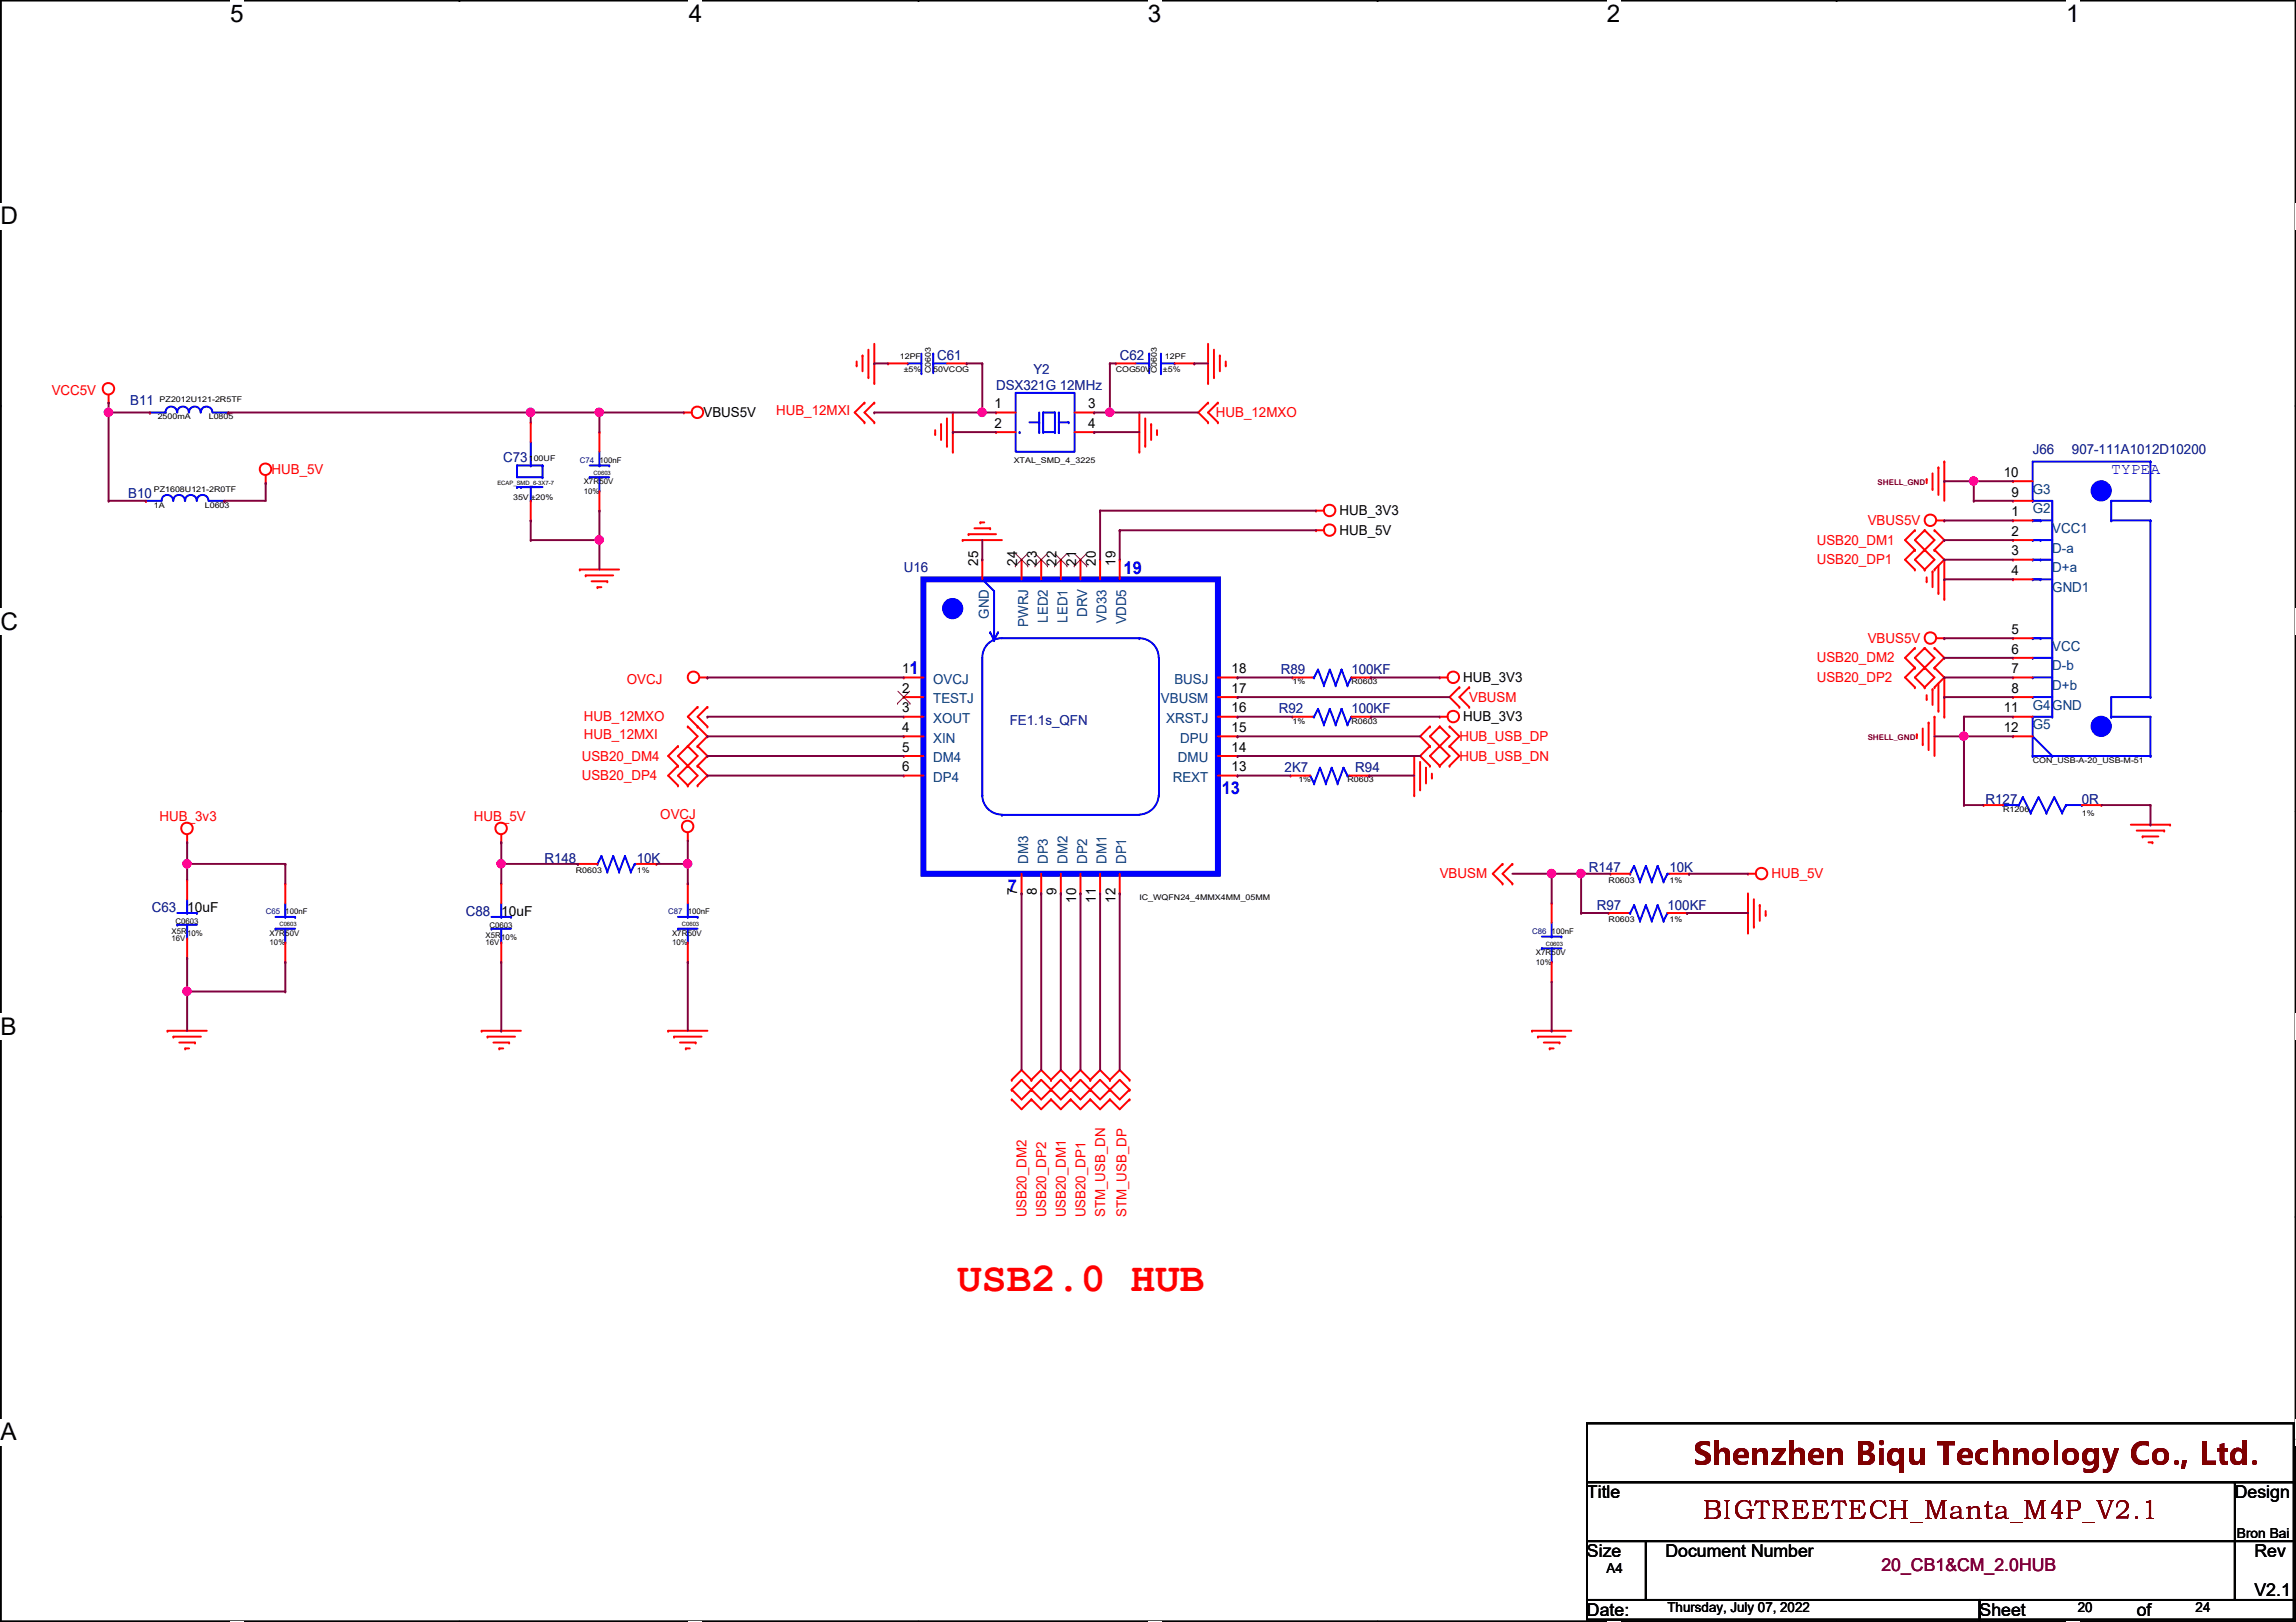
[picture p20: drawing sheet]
<svg xmlns="http://www.w3.org/2000/svg" width="297mm" height="210mm" viewBox="0 0 297 210" stroke-linecap="round" stroke-linejoin="round" font-family="sans-serif">
<defs><g id="words">
<text font-size="5.3" fill="#f00" x="123.8" y="167.1">USB2.0 HUB</text>
<text font-size="4.1" fill="#7f0000" x="219" y="189.5">Shenzhen Biqu Technology Co., Ltd.</text>
<text font-size="3.5" fill="#7f0000" x="220.3" y="196.6">BIGTREETECH_Manta_M4P_V2.1</text>
<g font-size="3.1">
<text x="29.8" y="2.8">5</text>
<text x="89.1" y="2.8">4</text>
<text x="148.5" y="2.8">3</text>
<text x="207.9" y="2.8">2</text>
<text x="267.3" y="2.8">1</text>
<text x=".1" y="29">D</text>
<text x=".1" y="81.5">C</text>
<text x=".1" y="133.9">B</text>
<text x=".1" y="186.4">A</text>
<text x="297" y="186.4">A</text>
</g>
<g font-size="2.3" fill="#00f">
<text x="145.4" y="74.3">19</text>
<text x="117.7" y="87.2">1</text>
<text x="158.1" y="102.7">13</text>
<text x="130.4" y="115.4">7</text>
</g>
<g font-size="2.3">
<text x="205.3" y="193.9">Title</text>
<text x="289.1" y="193.9">Design</text>
<text x="205.3" y="201.5">Size</text>
<text x="215.5" y="201.5">Document Number</text>
<text x="291.7" y="201.5">Rev</text>
<text x="205.3" y="209.1">Date:</text>
<text x="256.1" y="209.1">Sheet</text>
<text x="276.4" y="209.1">of</text>
<text x="291.7" y="206.6">V2.1</text>
</g>
<text font-size="2.3" fill="#7f003f" x="243.4" y="203.3">20_CB1&amp;CM_2.0HUB</text>
<text font-size="2" fill="#00f" x="273.1" y="61.3">TYPEA</text>
<g font-size="1.8" fill="#00007f">
<text x="121.2" y="46.6">C61</text>
<text x="144.9" y="46.6">C62</text>
<text x="16.8" y="52.5">B11</text>
<text x="128.9" y="50.4">DSX321G 12MHz</text>
<text x="133.7" y="48.4">Y2</text>
<text x="65.1" y="59.8">C73</text>
<text x="263" y="58.8">J66</text>
<text x="268.1" y="58.8">907-111A1012D10200</text>
<text x="16.6" y="64.4">B10</text>
<text x="116.9" y="74">U16</text>
<text x="165.7" y="87.2">R89</text>
<text x="174.8" y="87.2">100KF</text>
<text x="130.6" y="93.9">FE1.1s_QFN</text>
<text x="165.4" y="92.3">R92</text>
<text x="174.8" y="92.3">100KF</text>
<text x="166.2" y="99.9">2K7</text>
<text x="175.3" y="99.9">R94</text>
<text x="256.9" y="104">R127</text>
<text x="269.3" y="104">0R</text>
<text x="70.4" y="111.6">R148</text>
<text x="82.4" y="111.6">10K</text>
<text x="205.6" y="112.9">R147</text>
<text x="216" y="112.9">10K</text>
<text x="19.6" y="118">C63</text>
<text x="60.3" y="118.5">C88</text>
<text x="206.6" y="117.7">R97</text>
<text x="215.7" y="117.7">100KF</text>
</g>
<g font-size="1.8" fill="#f00">
<text x="6.7" y="51.2">VCC5V</text>
<text x="100.4" y="53.7">HUB_12MXI</text>
<text x="157.3" y="54">HUB_12MXO</text>
<text x="35.1" y="61.3">HUB_5V</text>
<text x="235" y="70.5">USB20_DM1</text>
<text x="241.6" y="67.9">VBUS5V</text>
<text x="235" y="73">USB20_DP1</text>
<text x="241.6" y="83.2">VBUS5V</text>
<text x="81.1" y="88.5">OVCJ</text>
<text x="235" y="88.3">USB20_DP2</text>
<text x="235" y="85.7">USB20_DM2</text>
<text x="75.5" y="93.3">HUB_12MXO</text>
<text x="75.5" y="95.6">HUB_12MXI</text>
<text x="188.8" y="95.9">HUB_USB_DP</text>
<text x="190.1" y="90.8">VBUSM</text>
<text x="75.3" y="98.4">USB20_DM4</text>
<text x="75.3" y="101">USB20_DP4</text>
<text x="188.8" y="98.4">HUB_USB_DN</text>
<text x="20.7" y="106.3">HUB_3v3</text>
<text x="61.3" y="106.3">HUB_5V</text>
<text x="85.4" y="106">OVCJ</text>
<text x="186.3" y="113.7">VBUSM</text>
<text x="229.2" y="113.7">HUB_5V</text>
<text x="132.8" y="157.5" transform="rotate(-90 132.8 157.5)">USB20_DM2</text>
<text x="135.3" y="157.5" transform="rotate(-90 135.3 157.5)">USB20_DP2</text>
<text x="137.9" y="157.5" transform="rotate(-90 137.9 157.5)">USB20_DM1</text>
<text x="140.4" y="157.5" transform="rotate(-90 140.4 157.5)">USB20_DP1</text>
<text x="143" y="157.5" transform="rotate(-90 143 157.5)">STM_USB_DN</text>
<text x="145.8" y="157.5" transform="rotate(-90 145.8 157.5)">STM_USB_DP</text>
</g>
<g font-size="1.8">
<text x="91" y="54">VBUS5V</text>
<text x="128.6" y="52.8">1</text>
<text x="140.8" y="52.8">3</text>
<text x="128.6" y="55.4">2</text>
<text x="140.8" y="55.4">4</text>
<text x="259.2" y="61.7">10</text>
<text x="260.2" y="64.3">9</text>
<text x="173.3" y="69.2">HUB_5V</text>
<text x="173.3" y="66.7">HUB_3V3</text>
<text x="260.2" y="69.3">2</text>
<text x="260.2" y="71.9">3</text>
<text x="260.2" y="66.8">1</text>
<text x="126.5" y="73.2" transform="rotate(-90 126.5 73.2)">25</text>
<text x="131.6" y="73.2" transform="rotate(-90 131.6 73.2)">24</text>
<text x="134.2" y="73.2" transform="rotate(-90 134.2 73.2)">23</text>
<text x="136.7" y="73.2" transform="rotate(-90 136.7 73.2)">22</text>
<text x="139.2" y="73.2" transform="rotate(-90 139.2 73.2)">21</text>
<text x="141.8" y="73.2" transform="rotate(-90 141.8 73.2)">20</text>
<text x="144.3" y="73.2" transform="rotate(-90 144.3 73.2)">19</text>
<text x="260.2" y="74.4">4</text>
<text x="260.2" y="82">5</text>
<text x="116.7" y="89.7">2</text>
<text x="116.7" y="87.1">1</text>
<text x="159.3" y="89.7">17</text>
<text x="159.3" y="87.1">18</text>
<text x="189.3" y="88.3">HUB_3V3</text>
<text x="260.2" y="87.1">7</text>
<text x="260.2" y="84.6">6</text>
<text x="260.2" y="89.7">8</text>
<text x="116.7" y="92.2">3</text>
<text x="116.7" y="94.7">4</text>
<text x="159.3" y="94.7">15</text>
<text x="159.3" y="92.2">16</text>
<text x="189.3" y="93.3">HUB_3V3</text>
<text x="259.2" y="92.2">11</text>
<text x="259.2" y="94.7">12</text>
<text x="116.7" y="97.3">5</text>
<text x="116.7" y="99.8">6</text>
<text x="159.3" y="99.8">13</text>
<text x="159.3" y="97.3">14</text>
<text x="24.2" y="118">10uF</text>
<text x="64.9" y="118.5">10uF</text>
<text x="131.6" y="115.8" transform="rotate(-90 131.6 115.8)">7</text>
<text x="134.2" y="115.8" transform="rotate(-90 134.2 115.8)">8</text>
<text x="136.7" y="115.8" transform="rotate(-90 136.7 115.8)">9</text>
<text x="139.2" y="116.8" transform="rotate(-90 139.2 116.8)">10</text>
<text x="141.8" y="116.8" transform="rotate(-90 141.8 116.8)">11</text>
<text x="144.3" y="116.8" transform="rotate(-90 144.3 116.8)">12</text>
<text x="207.9" y="203.6">A4</text>
<text x="289.4" y="199">Bron Bai</text>
<text x="215.7" y="208.7">Thursday, July 07, 2022</text>
<text x="268.8" y="208.7">20</text>
<text x="284.1" y="208.7">24</text>
</g>
<g font-size="1.8" fill="#003f7f">
<text x="263" y="63.9">G3</text>
<text x="263" y="66.4">G2</text>
<text x="265.5" y="71.5">D-a</text>
<text x="265.5" y="69">VCC1</text>
<text x="265.5" y="74">D+a</text>
<text x="265.5" y="76.6">GND1</text>
<text x="127.9" y="80.1" transform="rotate(-90 127.9 80.1)">GND</text>
<text x="133" y="81.1" transform="rotate(-90 133 81.1)">PWRJ</text>
<text x="135.5" y="80.6" transform="rotate(-90 135.5 80.6)">LED2</text>
<text x="138.1" y="80.6" transform="rotate(-90 138.1 80.6)">LED1</text>
<text x="140.6" y="79.8" transform="rotate(-90 140.6 79.8)">DRV</text>
<text x="143.2" y="80.6" transform="rotate(-90 143.2 80.6)">VD33</text>
<text x="145.7" y="80.8" transform="rotate(-90 145.7 80.8)">VDD5</text>
<text x="120.7" y="88.5">OVCJ</text>
<text x="151.9" y="88.5">BUSJ</text>
<text x="265.5" y="89.3">D+b</text>
<text x="265.5" y="86.7">D-b</text>
<text x="265.5" y="84.2">VCC</text>
<text x="120.7" y="91">TESTJ</text>
<text x="120.7" y="93.6">XOUT</text>
<text x="150.2" y="91">VBUSM</text>
<text x="150.9" y="93.6">XRSTJ</text>
<text x="263" y="91.8">G4</text>
<text x="263" y="94.4">G5</text>
<text x="265.5" y="91.8">GND</text>
<text x="120.7" y="96.1">XIN</text>
<text x="120.7" y="98.6">DM4</text>
<text x="120.7" y="101.2">DP4</text>
<text x="151.7" y="101.2">REXT</text>
<text x="152.4" y="98.6">DMU</text>
<text x="152.7" y="96.1">DPU</text>
<text x="133" y="111.8" transform="rotate(-90 133 111.8)">DM3</text>
<text x="135.5" y="111.8" transform="rotate(-90 135.5 111.8)">DP3</text>
<text x="138.1" y="111.8" transform="rotate(-90 138.1 111.8)">DM2</text>
<text x="140.6" y="111.8" transform="rotate(-90 140.6 111.8)">DP2</text>
<text x="143.2" y="111.8" transform="rotate(-90 143.2 111.8)">DM1</text>
<text x="145.7" y="111.8" transform="rotate(-90 145.7 111.8)">DP1</text>
</g>
<g font-size="1">
<text x="116.4" y="46.4">12PF</text>
<text x="150.7" y="46.4">12PF</text>
<text x="20.7" y="52">PZ2012U121-2R5TF</text>
<text x="116.9" y="48.2">±5%</text>
<text x="120.4" y="48.3" transform="rotate(-90 120.4 48.3)">C0603</text>
<text x="120.7" y="48.2">50VCOG</text>
<text x="144.4" y="48.2">COG50V</text>
<text x="149.6" y="48.3" transform="rotate(-90 149.6 48.3)">C0603</text>
<text x="150.4" y="48.2">±5%</text>
<text x="20.4" y="54.3">2500mA</text>
<text x="27" y="54.3">L0805</text>
<text x="68.4" y="59.6">100UF</text>
<text x="77.6" y="59.9">100nF</text>
<text x="131.1" y="59.9">XTAL_SMD_4_3225</text>
<text x="19.9" y="63.7">PZ1608U121-2R0TF</text>
<text x="19.9" y="65.7">1A</text>
<text x="26.5" y="65.7">L0603</text>
<text x="66.4" y="64.7">35V ±20%</text>
<text x="75.5" y="62.7">X7R50V</text>
<text x="75.5" y="63.9">10%</text>
<text x="167.2" y="88.6">1%</text>
<text x="174.8" y="88.6">R0603</text>
<text x="167.2" y="93.6">1%</text>
<text x="174.8" y="93.6">R0603</text>
<text x="168" y="101.3">1%</text>
<text x="174.3" y="101.3">R0603</text>
<text x="263" y="98.7">CON_USB-A-20_USB-M-51</text>
<text x="259.2" y="105.1">R1206</text>
<text x="269.3" y="105.6">1%</text>
<text x="74.5" y="112.9">R0603</text>
<text x="82.4" y="112.9">1%</text>
<text x="22.7" y="119.5">C0603</text>
<text x="36.9" y="118.3">100nF</text>
<text x="89" y="118.3">100nF</text>
<text x="147.4" y="116.5">IC_WQFN24_4MMX4MM_05MM</text>
<text x="208.1" y="119.3">R0603</text>
<text x="208.1" y="114.2">R0603</text>
<text x="216" y="119.3">1%</text>
<text x="216" y="114.2">1%</text>
<text x="22.2" y="121.8">16V</text>
<text x="22.2" y="120.8">X5R</text>
<text x="24.2" y="121.1">10%</text>
<text x="34.9" y="121.1">X7R50V</text>
<text x="34.9" y="122.3">10%</text>
<text x="62.8" y="122.3">16V</text>
<text x="62.8" y="121.3">X5R</text>
<text x="63.3" y="120.1">C0603</text>
<text x="64.9" y="121.6">10%</text>
<text x="86.9" y="121.1">X7R50V</text>
<text x="86.9" y="122.3">10%</text>
<text x="198.7" y="123.6">X7R50V</text>
<text x="198.7" y="124.9">10%</text>
<text x="200.7" y="120.8">100nF</text>
</g>
<g font-size="1" fill="#00007f">
<text x="75" y="59.9">C74</text>
<text x="34.4" y="118.3">C65</text>
<text x="86.4" y="118.3">C87</text>
<text x="198.2" y="120.8">C86</text>
</g>
<g font-size="1" fill="#7f0000">
<text x="242.9" y="62.7">SHELL_GND</text>
<text x="241.6" y="95.8">SHELL_GND</text>
</g>
<g font-size=".8">
<text x="64.3" y="62.7">ECAP_SMD_6-3X7-7</text>
<text x="76.8" y="61.5">C0603</text>
<text x="36.1" y="119.9">C0603</text>
<text x="88.2" y="119.9">C0603</text>
<text x="200" y="122.4">C0603</text>
</g>
</g></defs>
<path d="M.1 0h296.9v209.8h-296.9z" fill="none" stroke="#000" stroke-width=".25"/>
<g fill="#fff">
<path d="M29.8 0h1.7v3.5h-1.7z"/>
<path d="M29.8 209.8h1.7v.1h-1.7z"/>
</g>
<path d="M59.4 0h.1M59.4 209.8h.1" fill="none" stroke="#000" stroke-width=".25"/>
<g fill="#fff">
<path d="M89.1 0h1.7v3.5h-1.7z"/>
<path d="M89.1 209.8h1.7v.1h-1.7z"/>
</g>
<path d="M118.8 0h.1M118.8 209.8h.1" fill="none" stroke="#000" stroke-width=".25"/>
<g fill="#fff">
<path d="M148.5 0h1.7v3.5h-1.7z"/>
<path d="M148.5 209.8h1.7v.1h-1.7z"/>
</g>
<path d="M178.2 0h.1M178.2 209.8h.1" fill="none" stroke="#000" stroke-width=".25"/>
<g fill="#fff">
<path d="M207.9 0h1.7v3.5h-1.7z"/>
<path d="M207.9 209.8h1.7v.1h-1.7z"/>
</g>
<path d="M237.6 0h.1M237.6 209.8h.1" fill="none" stroke="#000" stroke-width=".25"/>
<g fill="#fff">
<path d="M267.3 0h1.7v3.5h-1.7z"/>
<path d="M267.3 209.8h1.7v.1h-1.7z"/>
<path d="M.1 26.2h2.2v3.5h-2.2z"/>
<path d="M297 26.2h.1v3.5h-.1z"/>
<path d="M.1 78.7h2.2v3.5h-2.2z"/>
<path d="M297 78.7h.1v3.5h-.1z"/>
</g>
<path d="M.1 52.5h.1M297 52.5h.1" fill="none" stroke="#000" stroke-width=".25"/>
<g fill="#fff">
<path d="M.1 131.1h2.1v3.5h-2.1z"/>
<path d="M297 131.1h.1v3.5h-.1z"/>
</g>
<path d="M.1 104.9h.1M297 104.9h.1" fill="none" stroke="#000" stroke-width=".25"/>
<path d="M.1 104.9h.1M297 104.9h.1" fill="none" stroke="#000" stroke-width=".13"/>
<g fill="#fff">
<path d="M.1 183.6h2.1v3.5h-2.1z"/>
<path d="M297 183.6h.1v3.5h-.1z"/>
</g>
<path d="M.1 157.4h.1M297 157.4h.1M205.3 184.2h91.5v7.6h-91.5zM205.3 191.8h91.5v7.6h-91.5zM205.3 199.4h7.6v7.7h-7.6zM212.9 199.4h76.2v7.7h-76.2zM289.1 199.4h7.7v7.7h-7.7zM289.1 191.8h.1M289.1 191.8v7.6M205.3 207.1h50.8v2.5h-50.8zM256.1 207.1h40.7v2.5h-40.7z" fill="none" stroke="#000" stroke-width=".25"/>
<g fill="none" stroke="#f00" stroke-width=".25">
<path d="M14.1 52.1h.1M14.1 51.1v1M68.7 54.7h.1M68.7 54.7v2.5M77.6 55.9h.1M77.6 55.9v2.6M88.5 53.4h.1M88.5 53.4h1M110.8 47.3h.1M110.8 46.8v.5M111.6 46h.1M111.6 46v2"/>
<path d="M111.8 52.1h.1M111.8 54.7h.1M111.8 52.1l-1.2 1.3 1.2 1.3M112.3 48.8h.1M112.3 45.3v3.5M113.1 49.6h.1M113.1 52.1h.1M113.1 54.7h.1M113.1 44.5v5.1M113.1 52.1l-1.3 1.3 1.3 1.3M121 56.2h.1M121 55.7v.5"/>
<path d="M121.7 54.9h.1M121.7 54.9v2M122.5 57.7h.1M122.5 54.1v3.6M123.3 58.5h.1M123.3 53.4v5.1M144.4 47h.1M144.4 47h2.5M147.4 58.5h.1M147.4 53.4v5.1M148.2 57.7h.1M148.2 54.1v3.6"/>
<path d="M148.9 54.9h.1M148.9 54.9v2M149.7 56.2h.1M149.7 55.7v.5M152 47h2.5M154.5 47h.1M156.3 49.6h.1M156.3 52.1h.1M156.3 54.7h.1M156.3 44.5v5.1M156.3 52.1l-1.3 1.3 1.3 1.3M157.1 48.8h.1"/>
<path d="M157.1 45.3v3.5M157.6 54.7h.1M157.6 52.1h.1M157.6 52.1l-1.3 1.3 1.3 1.3M157.8 46h.1M157.8 46v2M158.6 47.3h.1M158.6 46.8v.5M251.5 59.7h.1M251.5 59.7v5.1M34.4 62.5h.1M34.4 61.5v1"/>
<path d="M68.7 67.4h.1M68.7 64.8v2.6M75 73.7h.1M75 73.7h5.1M75.8 74.5h.1M75.8 74.5h3.5M76.5 75.2h2.1M77.3 76h.1M77.3 76h.5M77.6 66.1h.1M77.6 63.5v2.6M78.6 75.2h.1"/>
<path d="M124.5 69.9h.1M124.5 69.9h5.1M125.3 69.1h.1M125.3 69.1h3.6M126.1 68.4h2M126.8 67.6h.1M126.8 67.6h.5M128.1 68.4h.1M170.3 68.6h.1M170.3 66.1h.1M170.3 68.6h1M170.3 66.1h1"/>
<path d="M247.7 73.7h.1M247.7 71.2h.1M247.7 68.6h.1M247.7 71.2l-1.2 1.2 1.2 1.3M247.7 68.6l-1.2 1.3 1.2 1.3M249 71.2h.1M249 73.7h.1M249 68.6h.1M249 68.6l1.3 1.3-2.6 2.5 1.3 1.3M249 68.6l-1.3 1.3 2.6 2.5-1.3 1.3M249.3 75.2h.1M249.3 62h.1"/>
<path d="M249.3 62v.5M249.3 74.7v.5M250 74h.1M250 63.3h.1M250 61.3v2M250 74v2M250.3 73.7h.1M250.3 71.2h.1M250.3 68.6h.1M250.3 71.2l1.2 1.2M250.3 68.6l1.2 1.3-1.2 1.3M250.5 67.4h1"/>
<path d="M250.8 76.8h.1M250.8 60.5h.1M250.8 60.5v3.6M250.8 73.2v3.6M251.5 67.4h.1M251.5 77.5h.1M251.5 72.4v5.1M251.5 72.4l-1.2 1.3M87.7 96.6h.1M87.7 99.1h.1M87.7 99.1l-1.3 1.3 1.3 1.2M87.7 96.6l-1.3 1.2 1.3 1.3"/>
<path d="M89 96.6h.1M89 94h.1M89 99.1h.1M89 94l1.3 1.3-2.6 2.5 2.6 2.6-1.3 1.2M89 96.6l1.3 1.2-2.6 2.6 1.3 1.2M90.3 91.5h.1M90.3 94h.1M90.3 96.6h.1M90.3 99.1h.1M90.3 91.5l-1.3 1.3 2.5 2.5-1.2 1.3M90.3 96.6l1.2 1.2-1.2 1.3M90.3 99.1l1.2 1.3-1.2 1.2"/>
<path d="M90.5 87.7h1M91.5 87.7h.1M91.5 91.5h.1M91.5 94h.1M91.5 91.5l-1.2 1.3 1.2 1.2M183 97.8v5.1M183.7 98.6v3.6M184.5 99.4h.1M184.5 99.4v2M185 96.6h.1M185 94h.1M185 99.1h.1"/>
<path d="M185 94l-1.3 1.3 1.3 1.3M185 96.6l-1.3 1.2 1.3 1.3M186.3 87.7h.1M186.3 92.8h.1M186.3 94h.1M186.3 96.6h.1M186.3 99.1h.1M186.3 87.7h1M186.3 92.8h1M186.3 94l1.2 1.3-2.5 2.5 1.3 1.3M186.3 94l-1.3 1.3 2.5 2.5-1.2 1.3M187.5 96.6h.1"/>
<path d="M187.5 94h.1M187.5 99.1h.1M187.5 94l1.3 1.3-1.3 1.3M187.5 96.6l1.3 1.2-1.3 1.3M188.8 88.9h.1M188.8 91.5h.1M188.8 88.9l-1.3 1.3 1.3 1.3M190.1 91.5h.1M190.1 88.9h.1M190.1 88.9l-1.3 1.3 1.3 1.3M247.7 88.9h.1M247.7 86.4h.1"/>
<path d="M247.7 83.9h.1M247.7 86.4l-1.2 1.3 1.2 1.2M247.7 83.9l-1.2 1.2 1.2 1.3M248 95h.1M248 95v.5M248.7 96.3h.1M248.7 94.3v2M249 86.4h.1M249 88.9h.1M249 83.9h.1M249 83.9l1.3 1.2-2.6 2.6 1.3 1.2M249 83.9l-1.3 1.2 2.6 2.6-1.3 1.2"/>
<path d="M249.3 90.5h.1M249.3 90v.5M249.5 93.5h.1M249.5 93.5v3.6M250 89.2h.1M250 89.2v2M250.3 92.8h.1M250.3 88.9h.1M250.3 86.4h.1M250.3 83.9h.1M250.3 92.8v5M250.3 86.4l1.2 1.3"/>
<path d="M250.3 83.9l1.2 1.2-1.2 1.3M250.5 82.6h1M250.8 92h.1M250.8 88.4v3.6M251.5 82.6h.1M251.5 92.8h.1M251.5 87.7v5.1M251.5 87.7l-1.2 1.2M24.2 109h.1M24.2 108v1M64.9 109h.1M64.9 108v1"/>
<path d="M87.7 101.6h.1M89 108.8h.1M89 101.6h.1M89 107.7v1.1M90.3 101.6h.1M183 102.9h.1M183.7 102.2h.1M185.2 100.6h.1M185.2 100.1v.5M194.4 111.8h.1M194.4 114.3h.1M194.4 111.8l-1.3 1.3 1.3 1.2"/>
<path d="M195.7 111.8h.1M195.7 114.3h.1M195.7 111.8l-1.3 1.3 1.3 1.2M208.1 118.2h.1M208.1 118.2h2.5M215.7 118.2h2.6M218.3 118.2h.1M226.1 113.1h.1M226.1 113.1h1.1M226.1 115.6v5.1M226.9 119.9h.1M226.9 116.4v3.5"/>
<path d="M227.7 117.1h.1M227.7 117.1v2.1M228.4 118.4h.1M228.4 117.9v.5M275.7 106.7h5.1M276.4 107.5h3.6M277.2 108.2h.1M277.2 108.2h2M278 109h.5M278.5 109h.1M280 107.5h.1M280.8 106.7h.1"/>
<path d="M21.7 133.4h.1M21.7 133.4h5.1M22.4 134.2h.1M22.4 134.2h3.6M23.2 134.9h2M24 135.7h.1M24 135.7h.5M25.2 134.9h.1M62.3 133.4h.1M62.3 133.4h5.1M63.1 134.2h.1M63.1 134.2h3.5"/>
<path d="M63.8 134.9h2.1M64.6 135.7h.1M64.6 135.7h.5M65.9 134.9h.1M86.4 133.4h.1M86.4 133.4h5.1M87.2 134.2h.1M87.2 134.2h3.6M88 134.9h2M88.7 135.7h.1M88.7 135.7h.5M90 134.9h.1"/>
<path d="M130.9 139.7h.1M130.9 139.7l1.3-1.2 1.2 1.2M133.4 139.7h.1M133.4 139.7l1.3-1.2 1.3 1.2M136 139.7h.1M136 139.7l1.2-1.2 1.3 1.2M138.5 139.7h.1M138.5 139.7l1.3-1.2 1.3 1.2M141.1 139.7h.1M141.1 139.7l1.2-1.2 1.3 1.2M143.6 139.7h.1M143.6 139.7l1.3-1.2 1.2 1.2"/>
<path d="M146.1 139.7h.1M198.2 133.4h.1M198.2 133.4h5.1M199 134.2h.1M199 134.2h3.5M199.7 134.9h2.1M200.5 135.7h.1M200.5 135.7h.5M201.8 134.9h.1M226.1 120.7h.1M130.9 142.3h.1M130.9 141h.1"/>
<path d="M130.9 141l1.3-1.3 2.5 2.6 2.5-2.6 2.6 2.6 2.5-2.6 2.6 2.6 1.2-1.3M130.9 141l1.3 1.3 2.5-2.6 2.5 2.6 2.6-2.6 2.5 2.6 2.6-2.6 1.2 1.3M130.9 142.3l1.3 1.3 1.2-1.3M133.4 142.3h.1M133.4 141h.1M133.4 142.3l1.3 1.3 1.3-1.3M136 142.3h.1M136 141h.1M136 142.3l1.2 1.3 1.3-1.3M138.5 142.3h.1M138.5 141h.1M138.5 142.3l1.3 1.3 1.3-1.3"/>
<path d="M141.1 142.3h.1M141.1 141h.1M141.1 142.3l1.2 1.3 1.3-1.3M143.6 142.3h.1M143.6 141h.1M143.6 142.3l1.3 1.3 1.2-1.3M146.1 142.3h.1M146.1 141h.1"/>
<circle cx="14" cy="50.3" r=".75"/>
<circle cx="90.2" cy="53.4" r=".75"/>
<circle cx="34.3" cy="60.7" r=".75"/>
<circle cx="172" cy="66.1" r=".75"/>
<circle cx="172" cy="68.6" r=".75"/>
<circle cx="249.7" cy="67.3" r=".75"/>
<circle cx="89.7" cy="87.6" r=".75"/>
<circle cx="188" cy="87.6" r=".75"/>
<circle cx="188" cy="92.7" r=".75"/>
<circle cx="249.7" cy="82.6" r=".75"/>
<circle cx="24.2" cy="107.2" r=".75"/>
<circle cx="64.8" cy="107.2" r=".75"/>
<circle cx="89" cy="106.9" r=".75"/>
<circle cx="227.9" cy="113" r=".75"/>
</g>
<g fill="none" stroke="#00f" stroke-width=".25">
<path d="M68.7 57.2v3M77.6 58.5v1.7M146.9 47h1.8M148.7 47h.1M148.7 45.8h.1M148.7 45.8v2.5M150.2 48.3h.1M150.2 47h1.8M150.2 45.8v2.5M152 47h.1M66.9 63h.1M66.9 60.2h.1"/>
<path d="M66.9 60.2h3.3M66.9 60.2v1.6h3.3M66.9 63h3.3M67.4 63h.1M68.7 64.8h.1M68.7 60.2h.1M68.7 63v1.8M70.2 61.8h.1M70.2 60.2h.1M70.2 60.2v1.6M76.3 61.8h.1M76.3 60.2h2.5"/>
<path d="M76.3 61.8h2.5M77.6 63.5h.1M77.6 60.2h.1M77.6 61.8v1.7M78.8 60.2h.1M210.6 118.2h.3M210.9 118.2h.1M211.4 117.1h.1M211.4 117.1l-.5 1.1M211.4 117.1l.8 2.1M212.2 119.2h.1M212.9 117.1h.1"/>
<path d="M212.9 117.1l-.7 2.1M212.9 117.1l.8 2.1M213.7 119.2h.1M214.5 117.1h.1M214.5 117.1l-.8 2.1M214.5 117.1l.7 2.1M215.2 119.2h.1M215.7 118.2h.1M215.7 118.2l-.5 1"/>
</g>
<path d="M119.5 75h38.1v38.1h-38.1z" fill="none" stroke="#00f" stroke-width=".76"/>
<circle cx="123.2" cy="78.8" r="1.25" fill="#00f"/>
<g fill="none" stroke="#00f" stroke-width=".25">
<path d="M19.4 53.4h.1M19.4 53.4h2a.74 .74 0 0 1 .8-.8 .74 .74 0 0 1 .7 .8M22.9 53.4a.74 .74 0 0 1 .8-.8 .74 .74 0 0 1 .7 .8M24.5 53.4a.74 .74 0 0 1 .7-.8 .74 .74 0 0 1 .7 .8M26 53.4a.74 .74 0 0 1 .7-.8 .74 .74 0 0 1 .8 .8M27.5 53.4h2M29.5 53.4h.1M117.4 47h.1M117.4 47h1.8M119.2 48.3h.1M119.2 45.8v2.5M120.7 47h.1"/>
<path d="M120.7 45.8h.1M120.7 47h1.8M120.7 45.8v2.5M131.4 50.8h7.6v7.7h-7.6zM131.9 55.9h.1M133.2 54.7h1.2M134.4 54.7h.1M134.4 55.9h.1M134.4 53.4v2.5M135 53.4h.1M135 55.9h.1M135 53.4h1.5"/>
<path d="M135 53.4v2.5M135 55.9h1.5M136.5 53.4h.1M136.5 55.9h.1M136.5 53.4v2.5M137 55.9h.1M137 53.4h.1M137 54.7h1.3M137 53.4v2.5M138.3 54.7h.1M263 59.7h15.2M278.2 59.7h.1"/>
<path d="M278.2 59.7v5.1M18.9 64.8h.1M18.9 64.8h2a.74 .74 0 0 1 .8-.7 .74 .74 0 0 1 .7 .7M22.4 64.8a.74 .74 0 0 1 .8-.7 .74 .74 0 0 1 .7 .7M24 64.8a.74 .74 0 0 1 .7-.7 .74 .74 0 0 1 .7 .7M25.5 64.8a.74 .74 0 0 1 .7-.7 .74 .74 0 0 1 .8 .7M27 64.8h2M29 64.8h.1M127.1 75l1.5 1.5M128.6 76.5h.1M128.6 76.5v6.3M273.1 64.8h.1"/>
<path d="M273.1 67.4h.1M273.1 64.8h5.1M273.1 67.4h5.1M273.1 64.8v2.6M278.2 64.8h.1M278.2 67.4h.1M278.2 67.4v22.8M128.1 81.8h.1M128.1 81.8l.5 1M128.6 82.8h.1M129.1 81.8h.1M129.1 81.8l-.5 1"/>
<path d="M147.4 82.6h.1M147.4 82.6h-17.8a2.48 2.48 0 0 0-2.5 2.5v17.8M147.4 82.6a2.5 2.5 0 0 1 2.5 2.5M149.9 85.1v17.8M169.8 92.8h.2M169.8 87.7h.2M170 92.8h.1M170 87.7h.1M170.5 91.7h.1M170.5 86.7h.1M170.5 91.7l-.5 1.1M170.5 91.7l.8 2.1"/>
<path d="M170.5 86.7l-.5 1M170.5 86.7l.8 2M170.8 99.4h.1M170.8 99.4l.7 2M170.8 99.4l-.8 2M171.3 93.8h.1M171.3 88.7h.1M172 91.7h.1M172 86.7h.1M172 91.7l-.7 2.1M172 91.7l.8 2.1M172 86.7l-.7 2"/>
<path d="M172 86.7l.8 2M172.3 99.4h.1M172.3 99.4l.8 2M172.3 99.4l-.8 2M172.8 93.8h.1M172.8 88.7h.1M173.6 91.7h.1M173.6 86.7h.1M173.6 91.7l-.8 2.1M173.6 91.7l.7 2.1M173.6 86.7l-.8 2M173.6 86.7l.7 2"/>
<path d="M173.8 99.4h.1M173.8 99.4l.5 1M173.8 99.4l-.7 2M174.3 93.8h.1M174.3 88.7h.1M174.8 92.8h.1M174.8 87.7h.1M174.8 92.8l-.5 1M174.8 87.7l-.5 1M265.5 97.8h12.7M273.1 92.8h.1M273.1 92.8h5.1"/>
<path d="M278.2 97.8h.1M278.2 90.2h.1M278.2 90.2h-5.1v2.6M22.9 119.7h.1M22.9 118.2h2.6M22.9 119.7h2.6M24.2 118.2h.1M24.2 116.4v1.8M24.2 119.7v1.8M25.5 118.2h.1M35.6 118.7h2.6M36.9 118.7h.1"/>
<path d="M36.9 116.9v1.8M38.2 118.7h.1M63.6 118.7h2.5M64.9 118.7h.1M64.9 116.9v1.8M66.1 118.7h.1M77.3 111.8h.1M77.8 110.8h.1M77.8 110.8l.8 2M77.8 110.8l-.5 1M78.6 112.8h.1M79.3 110.8h.1"/>
<path d="M79.3 110.8l.8 2M79.3 110.8l-.7 2M80.1 112.8h.1M80.9 110.8h.1M80.9 110.8l.7 2M80.9 110.8l-.8 2M81.6 112.8h.1M82.1 111.8h.1M82.1 111.8l-.5 1M82.1 111.8h.3M127.1 102.9h.1M127.1 102.9a2.5 2.5 0 0 0 2.5 2.5"/>
<path d="M129.6 105.5h.1M129.6 105.5h17.8M149.9 102.9a2.59 2.59 0 0 1-2.5 2.5M149.9 102.9h.1M169.5 100.4h.1M169.5 100.4l.5 1M170 101.4h.1M171.5 101.4h.1M173.1 101.4h.1M174.3 100.4h.1M174.3 100.4h.3M200.7 119.4v1.8"/>
<path d="M210.9 113.1h.1M211.4 112.1h.1M211.4 112.1l.8 2M211.4 112.1l-.5 1M212.2 114.1h.1M212.9 112.1h.1M212.9 112.1l.8 2M212.9 112.1l-.7 2M213.7 114.1h.1M214.5 112.1h.1M214.5 112.1l.7 2M214.5 112.1l-.8 2"/>
<path d="M215.2 114.1h.1M215.7 113.1h.1M215.7 113.1l-.5 1M215.7 113.1h.3M259.2 104.2h.1M259.2 104.2h2M261.2 104.2h.1M261.7 103.2h.1M261.7 103.2l1 2M261.7 103.2l-.5 1M262.7 105.2h.1M262.7 105.2l1-2 1 2"/>
<path d="M264.7 105.2h.1M265.8 103.2h.1M265.8 103.2l-1.1 2M265.8 103.2l1 2M266.8 105.2h.1M267.3 104.2h.1M267.3 104.2h2M267.3 104.2l-.5 1M269.3 104.2h.1M24.2 121.5h.1M35.6 120.2h.1M35.6 120.2h2.6"/>
<path d="M36.9 122h.1M36.9 120.2v1.8M63.6 120.2h.1M63.6 120.2h2.5M64.9 122h.1M64.9 120.2v1.8M199.5 122.7h.1M199.5 121.2h2.5M199.5 122.7h2.5M200.7 124.5h.1M200.7 121.2h.1M200.7 122.7v1.8"/>
<path d="M202 121.2h.1"/>
<circle cx="123.2" cy="78.8" r="1.25"/>
</g>
<g fill="none" stroke="#f00" stroke-width=".25">
<path d="M19.4 53.4h.1M29.5 53.4h.1M114.9 47h.1M114.9 47h2.5M122.5 47h2.5M125 47h.1M128.9 53.4h.1M128.9 55.9h.1M128.9 53.4h2.5M128.9 55.9h2.5M139 53.4h2.6M139 55.9h2.6"/>
<path d="M141.6 53.4h.1M141.6 55.9h.1M18.9 64.8h.1M29 64.8h.1M127.1 72.4h.1M127.1 72.4v2.6M132.2 72.4h.1M132.2 72.4v2.6M134.7 72.4h.1M134.7 72.4v2.6M137.2 72.4h.1M137.2 72.4v2.6"/>
<path d="M139.8 72.4h.1M139.8 72.4v2.6M142.3 72.4h.1M142.3 72.4v2.6M144.9 72.4h.1M144.9 72.4v2.6M116.9 90.2h.1M116.9 92.8h.1M116.9 95.3h.1M116.9 97.8h.1M116.9 87.7h.1M116.9 90.2h2.6"/>
<path d="M116.9 92.8h2.6M116.9 95.3h2.6M116.9 97.8h2.6M116.9 87.7h2.6M157.6 90.2h2.5M157.6 92.8h2.5M157.6 95.3h2.5M157.6 97.8h2.5M157.6 87.7h2.5M160.1 97.8h.1M160.1 95.3h.1M160.1 92.8h.1"/>
<path d="M160.1 90.2h.1M160.1 87.7h.1M167.2 92.8h.1M167.2 87.7h.1M167.2 92.8h2.6M167.2 87.7h2.6M174.8 92.8h2.6M174.8 87.7h2.6M177.4 92.8h.1M177.4 87.7h.1M24.2 113.8h.1M24.2 113.8v2.6"/>
<path d="M36.9 114.3h.1M36.9 114.3v2.6M64.9 114.3h.1M64.9 114.3v2.6M74.8 111.8h.1M74.8 111.8h2.5M82.4 111.8h2.5M84.9 111.8h.1M116.9 100.4h.1M116.9 100.4h2.6M132.2 115.6h.1M132.2 113.1v2.5"/>
<path d="M134.7 115.6h.1M134.7 113.1v2.5M137.2 115.6h.1M137.2 113.1v2.5M139.8 115.6h.1M139.8 113.1v2.5M142.3 115.6h.1M142.3 113.1v2.5M144.9 115.6h.1M144.9 113.1v2.5M157.6 100.4h2.5M160.1 100.4h.1"/>
<path d="M167 100.4h.1M167 100.4h2.5M174.6 100.4h2.5M177.1 100.4h.1M200.7 116.9h.1M200.7 116.9v2.5M208.4 113.1h.1M208.4 113.1h2.5M216 113.1h2.5M218.5 113.1h.1M256.6 104.2h.1M256.6 104.2h2.6"/>
<path d="M269.3 104.2h2.6M271.9 104.2h.1M24.2 124h.1M24.2 121.5v2.5M36.9 124.5h.1M36.9 122v2.5M64.9 124.5h.1M64.9 122v2.5M200.7 127h.1M200.7 124.5v2.5"/>
</g>
<g fill="none" stroke="#7f3f00" stroke-width=".13">
<path d="M131.4 73.2h.1M131.4 71.7l1.6 1.5M132.9 71.7l-1.5 1.5M133 73.2h.1M133.9 73.2h.1M133.9 71.7l1.6 1.5M135.5 71.7l-1.6 1.5M135.5 73.2h.1M136.4 73.2h.1M136.5 71.7l1.5 1.5M138 71.7l-1.6 1.5M138 73.2h.1"/>
<path d="M139 73.2h.1M139 71.7l1.6 1.5M140.5 71.7l-1.5 1.5M140.6 73.2h.1M116.1 91h.1M116.2 89.5l1.5 1.5M117.7 89.5l-1.6 1.5M117.7 91h.1"/>
</g>
<circle cx="271.8" cy="63.5" r="1.25" fill="#00f"/>
<circle cx="271.8" cy="63.5" r="1.25" fill="none" stroke="#00f" stroke-width=".25"/>
<circle cx="271.8" cy="94" r="1.25" fill="#00f"/>
<g fill="none" stroke="#00f" stroke-width=".25">
<path d="M263 59.7v5.1M263 64.8h.1M263 67.4h.1M263 69.9h.1M263 72.4h.1M263 75h.1M263 67.4h2.5M263 69.9h2.5M263 72.4h2.5M263 75h2.5M263 64.8h2.5v28M264 67.4h.1"/>
<path d="M264 69.9h.1M264 72.4h.1M264 75h.1M263 92.8h.1M263 97.8h.1M263 82.6h.1M263 85.1h.1M263 87.7h.1M263 90.2h.1M263 92.8h2.5M263 82.6h2.5M263 95.3l2.5 2.5"/>
<path d="M263 92.8v5M263 97.8h2.5M263 85.1h2.5M263 87.7h2.5M263 90.2h2.5M264 82.6h.1M265.5 97.8h.1M265.5 92.8h.1M278.2 97.8h.1M278.2 92.8v5M87.7 118.7h2.6M89 118.7h.1"/>
<path d="M89 116.9v1.8M90.3 118.7h.1M87.7 120.2h.1M87.7 120.2h2.6M89 122h.1M89 120.2v1.8"/>
<circle cx="271.8" cy="94" r="1.25"/>
</g>
<g fill="none" stroke="#f00" stroke-width=".25">
<path d="M260.4 69.9h.1M260.4 72.4h.1M260.4 75h.1M260.4 67.4h.1M260.4 64.8h.1M260.4 62.3h.1M260.4 69.9h2.6M260.4 72.4h2.6M260.4 75h2.6M260.4 67.4h2.6M260.4 64.8h2.6M260.4 62.3h2.6"/>
<path d="M260.4 87.7h.1M260.4 85.1h.1M260.4 90.2h.1M260.4 82.6h.1M260.4 92.8h.1M260.4 95.3h.1M260.4 87.7h2.6M260.4 85.1h2.6M260.4 90.2h2.6M260.4 82.6h2.6M260.4 92.8h2.6M260.4 95.3h2.6"/>
<path d="M89 114.3h.1M89 114.3v2.6M89 124.5h.1M89 122v2.5"/>
</g>
<g fill="none" stroke="#7f003f" stroke-width=".25">
<path d="M251.5 62.3h.1M251.5 67.4h.1M251.5 69.9h.1M251.5 72.4h.1M251.5 75h.1M251.5 62.3h8.9M251.5 67.4h8.9M251.5 69.9h8.9M251.5 72.4h8.9M251.5 75h8.9M255.4 62.3h.1M255.4 64.8h.1"/>
<path d="M255.4 62.3v2.5M255.4 64.8h5M250.3 95.3h3.8M251.5 82.6h.1M251.5 85.1h.1M251.5 87.7h.1M251.5 90.2h.1M251.5 82.6h8.9M251.5 85.1h8.9M251.5 87.7h8.9M251.5 90.2h8.9M254.1 95.3h.1"/>
</g>
<circle cx="255.3" cy="62.2" r=".49" fill="#f0f"/>
<circle cx="255.3" cy="62.2" r=".49" fill="none" stroke="#f0f" stroke-width=".25"/>
<path d="M254.1 92.8h.1M254.1 95.3h.1M254.1 92.8v2.5M254.1 95.3h6.3" fill="none" stroke="#7f003f" stroke-width=".25"/>
<circle cx="254.1" cy="95.3" r=".49" fill="#f0f"/>
<circle cx="254.1" cy="95.3" r=".49" fill="none" stroke="#f0f" stroke-width=".25"/>
<g fill="none" stroke="#7f003f" stroke-width=".25">
<path d="M29.5 53.4h.1M29.5 53.4h39.2M77.6 69.9h.1M77.6 69.9v3.8M254.1 92.8h.1M254.1 92.8h6.3M24.2 109h.1M24.2 111.8h.1M24.2 109v4.8M24.2 124h.1M24.2 128.3h.1M24.2 124v9.4"/>
<path d="M24.2 128.3h12.7M36.9 128.3h.1"/>
</g>
<circle cx="24.2" cy="128.3" r=".49" fill="#f0f"/>
<circle cx="24.2" cy="128.3" r=".49" fill="none" stroke="#f0f" stroke-width=".25"/>
<path d="M24.2 111.8h12.7M36.9 111.8h.1" fill="none" stroke="#7f003f" stroke-width=".25"/>
<circle cx="24.2" cy="111.8" r=".49" fill="#f0f"/>
<circle cx="24.2" cy="111.8" r=".49" fill="none" stroke="#f0f" stroke-width=".25"/>
<path d="M68.7 53.4h.1M68.7 53.4v1.3M68.7 53.4h8.9M36.9 111.8h.1M36.9 111.8v2.5M36.9 124.5h.1M36.9 124.5v3.8" fill="none" stroke="#7f003f" stroke-width=".25"/>
<circle cx="77.5" cy="53.4" r=".49" fill="#f0f"/>
<circle cx="77.5" cy="53.4" r=".49" fill="none" stroke="#f0f" stroke-width=".25"/>
<circle cx="68.6" cy="53.4" r=".49" fill="#f0f"/>
<circle cx="68.6" cy="53.4" r=".49" fill="none" stroke="#f0f" stroke-width=".25"/>
<path d="M77.6 53.4h.1M77.6 53.4v2.5M77.6 53.4h10.9M68.7 67.4h.1M68.7 69.9h.1M68.7 67.4v2.5M77.6 66.1h.1M77.6 66.1v3.8h-8.9" fill="none" stroke="#7f003f" stroke-width=".25"/>
<circle cx="77.5" cy="69.9" r=".49" fill="#f0f"/>
<circle cx="77.5" cy="69.9" r=".49" fill="none" stroke="#f0f" stroke-width=".25"/>
<path d="M64.9 109h.1M64.9 109v2.8h9.9M74.8 111.8h.1" fill="none" stroke="#7f003f" stroke-width=".25"/>
<circle cx="64.8" cy="111.8" r=".49" fill="#f0f"/>
<circle cx="64.8" cy="111.8" r=".49" fill="none" stroke="#f0f" stroke-width=".25"/>
<path d="M195.7 113.1h5M200.7 113.1h.1" fill="none" stroke="#7f003f" stroke-width=".25"/>
<circle cx="200.7" cy="113" r=".49" fill="#f0f"/>
<circle cx="200.7" cy="113" r=".49" fill="none" stroke="#f0f" stroke-width=".25"/>
<g fill="none" stroke="#7f003f" stroke-width=".25">
<path d="M113.1 53.4h.1M113.1 53.4h14M141.6 53.4h.1M141.6 53.4h13.4M143.6 47h.1M143.6 53.4h.1M143.6 47v6.4M204.6 118.2h.1M204.6 113.1h.1M204.6 118.2h3.5M204.6 113.1v5.1M204.6 113.1h3.8"/>
<path d="M218.3 118.2h.1M218.3 118.2h7.8M218.5 113.1h.1M218.5 113.1h7.6"/>
</g>
<circle cx="143.6" cy="53.4" r=".49" fill="#f0f"/>
<circle cx="143.6" cy="53.4" r=".49" fill="none" stroke="#f0f" stroke-width=".25"/>
<path d="M127.1 47h.1M127.1 47v6.4M143.6 47h.1M143.6 47h.8M154.5 47h.1M154.5 47h1.8" fill="none" stroke="#7f003f" stroke-width=".25"/>
<circle cx="127.1" cy="53.4" r=".49" fill="#f0f"/>
<circle cx="127.1" cy="53.4" r=".49" fill="none" stroke="#f0f" stroke-width=".25"/>
<path d="M14.1 52.1h.1M14.1 52.1v1.3M113.1 47h.1M113.1 47h1.8M123.3 55.9h.1M123.3 55.9h5.6M125 47h.1M125 47h2.1M127.1 53.4h.1M127.1 53.4h1.8M141.6 55.9h.1M141.6 55.9h5.8" fill="none" stroke="#7f003f" stroke-width=".25"/>
<circle cx="14" cy="53.4" r=".49" fill="#f0f"/>
<circle cx="14" cy="53.4" r=".49" fill="none" stroke="#f0f" stroke-width=".25"/>
<g fill="none" stroke="#7f003f" stroke-width=".25">
<path d="M14.1 53.4h.1M14.1 53.4h5.3M14.1 53.4v11.4M14.1 64.8h.1M14.1 64.8h4.8M29 64.8h.1M34.4 62.5h.1M34.4 62.5v2.3h-5.4M127.1 72.4h.1M127.1 69.9v2.5M142.3 66.1h.1M142.3 66.1v6.3"/>
<path d="M142.3 66.1h28M144.9 68.6h.1M144.9 68.6v3.8M144.9 68.6h25.4M91.5 92.8h.1M91.5 95.3h.1M91.5 87.7h.1M91.5 87.7h25.4M91.5 92.8h25.4M91.5 95.3h25.4M160.1 87.7h.1M160.1 90.2h.1"/>
<path d="M160.1 92.8h.1M160.1 95.3h.1M160.1 97.8h.1M160.1 87.7h7.1M160.1 90.2h27.4M160.1 92.8h7.1M160.1 95.3h23.6M160.1 97.8h23.6M177.4 87.7h.1M177.4 92.8h.1M177.4 87.7h8.9M177.4 92.8h8.9"/>
<path d="M254.1 95.3h.1M254.1 95.3v8.9M132.2 115.6h.1M132.2 115.6v22.9M134.7 115.6h.1M134.7 115.6v22.9M137.2 115.6h.1M137.2 115.6v22.9M139.8 115.6h.1M139.8 115.6v22.9M142.3 115.6h.1M142.3 115.6v22.9"/>
<path d="M144.9 115.6h.1M144.9 115.6v22.9M160.1 100.4h.1M160.1 100.4h6.9M177.1 100.4h.1M177.1 100.4h5.9M200.7 113.1h.1M200.7 113.1v3.8M200.7 113.1h3.9M204.6 113.1h.1M254.1 104.2h.1M254.1 104.2h2.5"/>
<path d="M271.9 104.2h6.3M278.2 104.2h.1M278.2 106.7h.1M278.2 104.2v2.5"/>
</g>
<circle cx="204.5" cy="113" r=".49" fill="#f0f"/>
<circle cx="204.5" cy="113" r=".49" fill="none" stroke="#f0f" stroke-width=".25"/>
<g fill="none" stroke="#7f003f" stroke-width=".25">
<path d="M91.5 97.8h.1M91.5 97.8h25.4M64.9 111.8h.1M64.9 111.8v2.5M84.9 111.8h4.1M89 111.8h.1M89 114.3h.1M89 108.8v5.5M91.5 100.4h.1M91.5 100.4h25.4M64.9 133.4h.1M64.9 124.5v8.9"/>
<path d="M89 124.5h.1M89 124.5v8.9M200.7 133.4h.1M200.7 127v6.4"/>
</g>
<circle cx="89" cy="111.8" r=".49" fill="#f0f"/>
<circle cx="89" cy="111.8" r=".49" fill="none" stroke="#f0f" stroke-width=".25"/>
<circle cx="255.3" cy="62.2" r=".49" fill="#f0f"/>
<circle cx="255.3" cy="62.2" r=".49" fill="none" stroke="#f0f" stroke-width=".25"/>
<circle cx="254.1" cy="95.3" r=".49" fill="#f0f"/>
<circle cx="254.1" cy="95.3" r=".49" fill="none" stroke="#f0f" stroke-width=".25"/>
<circle cx="24.2" cy="128.3" r=".49" fill="#f0f"/>
<circle cx="24.2" cy="128.3" r=".49" fill="none" stroke="#f0f" stroke-width=".25"/>
<circle cx="24.2" cy="111.8" r=".49" fill="#f0f"/>
<circle cx="24.2" cy="111.8" r=".49" fill="none" stroke="#f0f" stroke-width=".25"/>
<circle cx="77.5" cy="53.4" r=".49" fill="#f0f"/>
<circle cx="77.5" cy="53.4" r=".49" fill="none" stroke="#f0f" stroke-width=".25"/>
<circle cx="68.6" cy="53.4" r=".49" fill="#f0f"/>
<circle cx="68.6" cy="53.4" r=".49" fill="none" stroke="#f0f" stroke-width=".25"/>
<circle cx="77.5" cy="69.9" r=".49" fill="#f0f"/>
<circle cx="77.5" cy="69.9" r=".49" fill="none" stroke="#f0f" stroke-width=".25"/>
<circle cx="64.8" cy="111.8" r=".49" fill="#f0f"/>
<circle cx="64.8" cy="111.8" r=".49" fill="none" stroke="#f0f" stroke-width=".25"/>
<circle cx="200.7" cy="113" r=".49" fill="#f0f"/>
<circle cx="200.7" cy="113" r=".49" fill="none" stroke="#f0f" stroke-width=".25"/>
<circle cx="143.6" cy="53.4" r=".49" fill="#f0f"/>
<circle cx="143.6" cy="53.4" r=".49" fill="none" stroke="#f0f" stroke-width=".25"/>
<circle cx="127.1" cy="53.4" r=".49" fill="#f0f"/>
<circle cx="127.1" cy="53.4" r=".49" fill="none" stroke="#f0f" stroke-width=".25"/>
<circle cx="14" cy="53.4" r=".49" fill="#f0f"/>
<circle cx="14" cy="53.4" r=".49" fill="none" stroke="#f0f" stroke-width=".25"/>
<circle cx="204.5" cy="113" r=".49" fill="#f0f"/>
<circle cx="204.5" cy="113" r=".49" fill="none" stroke="#f0f" stroke-width=".25"/>
<circle cx="89" cy="111.8" r=".49" fill="#f0f"/>
<circle cx="89" cy="111.8" r=".49" fill="none" stroke="#f0f" stroke-width=".25"/>
<use href="#words"/>
</svg>
